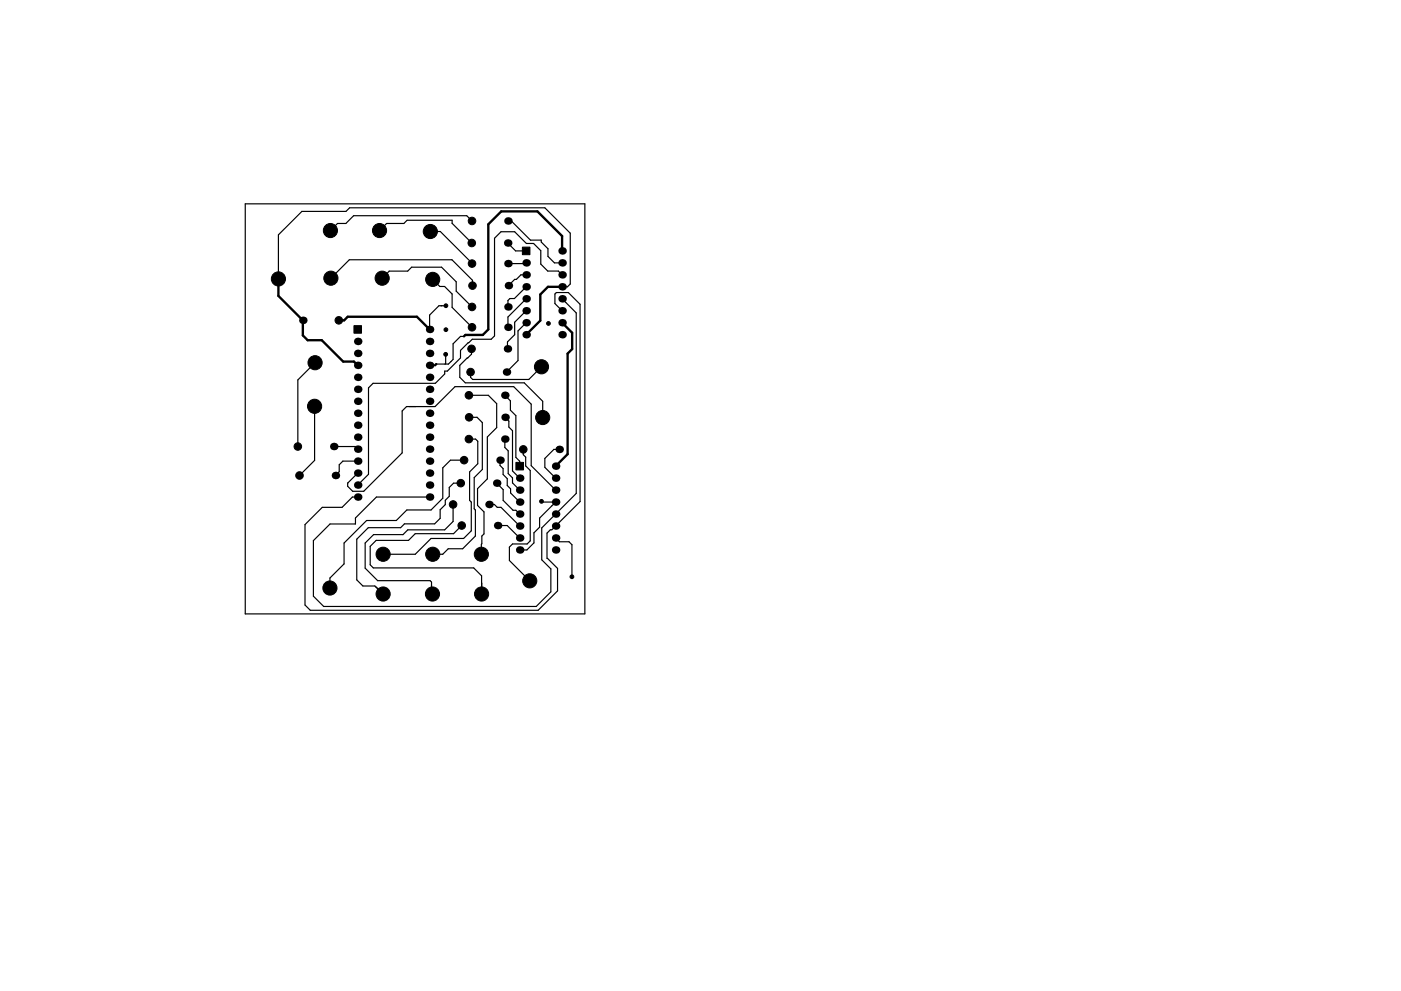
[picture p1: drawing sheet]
<svg xmlns="http://www.w3.org/2000/svg" width="297mm" height="210mm" viewBox="0 0 297 210" stroke-linecap="round" stroke-linejoin="round" font-family="sans-serif">
<g fill="none" stroke="#000" stroke-width=".25">
<path d="M52 43.2h72v87h-72zM59 59.2v-9.4l5-4.9h9.4l.7-.8h41.4l5.4 5.4v10.8l-.6 .6h-1.1M70.2 59l3.9-3.9h21.7l4.4 4.4v1.1M80.5 48.9l1.5-1.5h3.6l.7-.7h9.6v.7l4.1 4.2M81 59l1.5-1.5h3.9l.9-.8h6.3l3.1 3.1v2l3.4 3.3M91.2 49.1h2.2l6.7 6.8M91.7 59.3l1.5 1.5h1.1l1.6 1.6v2.8l4.2 4.2M100.1 46.9l-1.1-1.1h-24l-1.7 1.6h-1.7l-1.5 1.5M107.6 51.6l1.7 1.6h2.3M107.7 46.9h.7l4.1 4h2.3v.5l1.4 1.4v1.6l1.4 1.4h1.6M111.6 55.8l-.2 .1h-3.7M111.6 58.3h-1.2l-.9 1h-.4l-1.3 1.3"/>
<path d="M119.2 58.3l-.8-.8h-2.3l-1.4-1.5v-2.8l-1.6-1.5h-1.5l-2.5-2.5h-2.9l-1.3 1.3v20.8l-.8 .7h-4l-2.5 2.3v1.6l-2.8 2.8h-.5v.6l-2 2h-13.2l-1 1v18.3l-2.3 2.3M66.8 77l-3.7 3.6v14.1M91.1 77.5h1.3M94.5 69.9h.1M94.5 75.2v1.9l-.1 .1M94.5 64.9h-1.4l-2 1.9v3.1M98.4 71.4h-.8l-1.5 1.5v3.4l-1 .9h-2.6M100 74v1.1l-2.5 2.4v2.6l1.2 1.1h12.5l3.9 3.9v3.5M111.6 68.5l-1.8 1.7v6.3l-2.4 2.4M111.6 65.9l-2.5 2.5v2.6l-1.5 1.5v1.5M111.6 60.9l-2.5 2.4h-1l-.4 .4v1.4M111.6 63.4l-3.9 3.9v2.1"/>
<path d="M114.8 77.8l-2.7 2.7h-11.9l-.4-.4v-1.2M119.2 63.4l3 3v38.3l-7.3 7.3v6.8l1.9 1.9v4.9l-3.1 3.1h-45.1l-2.2-2.2v-11.8l3.6-3.5h5.4v-1.3l4.4-4.4h11.3M119.2 65.9l-1.5-1.5v-2l.3-.3h2.5l2.5 2.5v41.8l-6 6h-.3l-.7 .7v5.4l2.2 2.1v4.8l-4.1 4.1h-48.3l-1.1-1.1v-17.1l3.6-3.7h4.2l2.2-2.1h1.1M66.7 86.2v11.5l-3.2 3.2M70.8 94.7h4.5l.5 .6M75.8 97.8h-3.1l-.8 .8v1.5l-.8 .8M98.4 97.6h-2.9l-1.6 1.7v6.4l-2.5 2.5h-5.1l-2.3 2.2h-6.3l-4.8 4.8v4.4l-2.9 3v2.2M99.4 83.9h4.1l1.8 1.7v5.1l-2 2v8.9l-2.1 2.1v3.5l1.4 1.4v4.7l-.4 .4-.1 3.9M99.4 93.2h1.4l.5 .4v4.8l-1.7 1.7v6.1l.3 .3v6.1l-1.6 1.6h-6.9l-3.4 3.4h-6.8M99.5 88.5h1.6l1.2 1.2v9.9l-1.8 1.7v6.7l.3 .2v5.5l-2.7 2.7h-3.1l-1.1 1.2h-2.2M106 97.6v1.2l.7 .6v1.3l.8 .8v1.5l.8 .7v.9l1.9 1.9M107 83.9l1.2 1.1v2l1.2 1.2v8.8l.8 .9v1"/>
<path d="M107 93.2v1.7l.7 .8v4.8l1 .9v1.1l1.5 1.5M107.1 88.5l.8 .8v1.3l.8 .8v8.5l1.5 1.5M110.9 95.3v1.2l.6 .5v1.9l.9 .9v15l-.6 .6h-3.1l-.7 .7v2.8l4.3 4.3M118.6 95.3h-1.2l-1.9 2v1.9l2.3 2.2M75.8 100.4l-2.1 2.1v.7l1.1 1h2.3l8.2-8.1v-8.9l.9-.9h6l4.3-4.3h12.4l3.7 3.7v13.1l5.2 5.2M96.1 107v3.6l-1.8 1.8h-7.8l-1.1 1h-6.2l-1.8 1.8v5.3l2.7 2.7h11.1l.3 .3v2.3l.2 .2M97.7 102.5h-1.5l-1 .9v1.9l-.8 .8v1l-1.1 1v1.9l-1.1 1.1h-6.4l-.9 .9h-6.8l-2.5 2.4v8.6l1.3 1.3h2.6l1.5 1.5M97.9 111.5l-1.7 1.7h-8.2l-1.4 1.4h-6.8l-1.3 1.3v3.9l.6 .7h21.3l1.7 1.7v3.8M103.7 107h1.1l.6 .6h.8l4 4M105.3 102.5l1.4 1.4v2.3l2.1 2.1h.6l.8 .8M105.5 111.5h2l2.7 2.6M114.8 106.4l.2 .1h2.8l-3.4 3.4v1.9l-1.2 1.2v2.2l-1.5 1.5h-1.5"/>
<path d="M117.8 114.1l.8 .8h2l.7 .7v6.8M79.8 124.6l1.4 1.4"/>
</g>
<g fill="#000">
<circle cx="107.6" cy="51.6" r=".8"/>
<circle cx="107.7" cy="55.9" r=".8"/>
<circle cx="107.7" cy="46.9" r=".8"/>
<circle cx="111.6" cy="58.3" r=".8"/>
<circle cx="111.6" cy="55.8" r=".8"/>
<circle cx="119.2" cy="55.8" r=".8"/>
<circle cx="119.2" cy="53.2" r=".8"/>
<circle cx="119.2" cy="58.3" r=".8"/>
<circle cx="64.2" cy="68" r=".8"/>
<circle cx="75.8" cy="72.4" r=".8"/>
<circle cx="75.8" cy="77.5" r=".8"/>
<circle cx="75.8" cy="75" r=".8"/>
<circle cx="91.1" cy="72.4" r=".8"/>
<circle cx="91.1" cy="75" r=".8"/>
<circle cx="91.1" cy="77.5" r=".8"/>
<circle cx="91.1" cy="69.9" r=".8"/>
<circle cx="107.4" cy="78.9" r=".8"/>
<circle cx="107.6" cy="74" r=".8"/>
<circle cx="107.7" cy="69.4" r=".8"/>
<circle cx="107.7" cy="65.1" r=".8"/>
<circle cx="107.8" cy="60.6" r=".8"/>
<circle cx="111.6" cy="60.9" r=".8"/>
<circle cx="111.6" cy="68.5" r=".8"/>
<circle cx="111.6" cy="71" r=".8"/>
<circle cx="111.6" cy="63.4" r=".8"/>
<circle cx="111.6" cy="65.9" r=".8"/>
<circle cx="119.2" cy="71" r=".8"/>
<circle cx="119.2" cy="63.4" r=".8"/>
<circle cx="119.2" cy="60.9" r=".8"/>
<circle cx="119.2" cy="65.9" r=".8"/>
<circle cx="119.2" cy="68.5" r=".8"/>
<circle cx="70.8" cy="94.7" r=".8"/>
<circle cx="75.8" cy="90.2" r=".8"/>
<circle cx="75.8" cy="82.6" r=".8"/>
<circle cx="75.8" cy="97.8" r=".8"/>
<circle cx="75.8" cy="80.1" r=".8"/>
<circle cx="75.8" cy="95.3" r=".8"/>
<circle cx="75.8" cy="92.8" r=".8"/>
<circle cx="75.8" cy="87.7" r=".8"/>
<circle cx="75.8" cy="85.1" r=".8"/>
<circle cx="91.1" cy="97.8" r=".8"/>
<circle cx="91.1" cy="95.3" r=".8"/>
<circle cx="91.1" cy="87.7" r=".8"/>
<circle cx="91.1" cy="80.1" r=".8"/>
<circle cx="91.1" cy="82.6" r=".8"/>
<circle cx="91.1" cy="85.1" r=".8"/>
<circle cx="91.1" cy="90.2" r=".8"/>
<circle cx="91.1" cy="92.8" r=".8"/>
<circle cx="106" cy="97.6" r=".8"/>
<circle cx="107" cy="83.9" r=".8"/>
<circle cx="107" cy="93.2" r=".8"/>
<circle cx="107.1" cy="88.5" r=".8"/>
<circle cx="117.8" cy="98.9" r=".8"/>
<circle cx="118.6" cy="95.3" r=".8"/>
<circle cx="71.1" cy="100.9" r=".8"/>
<circle cx="75.8" cy="105.5" r=".8"/>
<circle cx="75.8" cy="102.9" r=".8"/>
<circle cx="75.8" cy="100.4" r=".8"/>
<circle cx="91.1" cy="105.5" r=".8"/>
<circle cx="91.1" cy="102.9" r=".8"/>
<circle cx="91.1" cy="100.4" r=".8"/>
<circle cx="103.7" cy="107" r=".8"/>
<circle cx="105.3" cy="102.5" r=".8"/>
<circle cx="105.5" cy="111.5" r=".8"/>
<circle cx="110.2" cy="116.7" r=".8"/>
<circle cx="110.2" cy="114.1" r=".8"/>
<circle cx="110.2" cy="101.4" r=".8"/>
<circle cx="110.2" cy="111.6" r=".8"/>
<circle cx="110.2" cy="109.1" r=".8"/>
<circle cx="110.2" cy="106.5" r=".8"/>
<circle cx="110.2" cy="104" r=".8"/>
<circle cx="117.8" cy="104" r=".8"/>
<circle cx="117.8" cy="116.7" r=".8"/>
<circle cx="117.8" cy="111.6" r=".8"/>
<circle cx="117.8" cy="114.1" r=".8"/>
<circle cx="117.8" cy="101.4" r=".8"/>
<circle cx="117.8" cy="109.1" r=".8"/>
<circle cx="117.8" cy="106.5" r=".8"/>
</g>
<g fill="#000" stroke="#000" stroke-width=".21">
<path d="M110.8 52.4h1.6v1.6h-1.6zM75 69.1h1.6v1.6h-1.6zM109.4 98.1h1.6v1.6h-1.6z"/>
<circle cx="59" cy="59.2" r="1.5"/>
<circle cx="70.1" cy="48.9" r="1.5"/>
<circle cx="70.2" cy="59" r="1.5"/>
<circle cx="80.5" cy="48.9" r="1.5"/>
<circle cx="81" cy="59" r="1.5"/>
<circle cx="91.2" cy="49.1" r="1.5"/>
<circle cx="91.7" cy="59.3" r="1.5"/>
<circle cx="100" cy="51.6" r=".8"/>
<circle cx="100.1" cy="46.9" r=".8"/>
<circle cx="100.1" cy="55.9" r=".8"/>
<circle cx="66.8" cy="77" r="1.5"/>
<circle cx="71.8" cy="68" r=".8"/>
<circle cx="94.5" cy="75.2" r=".4"/>
<circle cx="94.5" cy="69.9" r=".4"/>
<circle cx="94.5" cy="64.9" r=".4"/>
<circle cx="99.8" cy="78.9" r=".8"/>
<circle cx="100" cy="74" r=".8"/>
<circle cx="100.1" cy="65.1" r=".8"/>
<circle cx="100.1" cy="69.4" r=".8"/>
<circle cx="100.2" cy="60.6" r=".8"/>
<circle cx="114.8" cy="77.8" r="1.5"/>
<circle cx="116.3" cy="68.6" r=".4"/>
<circle cx="63.1" cy="94.7" r=".8"/>
<circle cx="66.7" cy="86.2" r="1.5"/>
<circle cx="98.4" cy="97.6" r=".8"/>
<circle cx="99.4" cy="93.2" r=".8"/>
<circle cx="99.4" cy="83.9" r=".8"/>
<circle cx="99.5" cy="88.5" r=".8"/>
<circle cx="110.9" cy="95.3" r=".8"/>
<circle cx="115.1" cy="88.6" r="1.5"/>
<circle cx="63.5" cy="100.9" r=".8"/>
<circle cx="81.2" cy="117.6" r="1.5"/>
<circle cx="91.7" cy="117.6" r="1.5"/>
<circle cx="96.1" cy="107" r=".8"/>
<circle cx="97.7" cy="102.5" r=".8"/>
<circle cx="97.9" cy="111.5" r=".8"/>
<circle cx="102.1" cy="117.6" r="1.5"/>
<circle cx="114.8" cy="106.4" r=".4"/>
<circle cx="70" cy="124.8" r="1.5"/>
<circle cx="81.2" cy="126" r="1.5"/>
<circle cx="91.7" cy="126" r="1.5"/>
<circle cx="102.1" cy="126" r="1.5"/>
<circle cx="112.3" cy="123.2" r="1.5"/>
<circle cx="121.3" cy="122.4" r=".4"/>
</g>
<path d="M59 59.2v3.6l5.2 5.2v3.2l1 1h3l4.6 4.5h2.2l.8 .8M119.2 53.2v-3.1l-5.3-5.2h-7.6l-2.8 2.7v22.3l-1.1 1.2h-3.7l-.3 .3M71.8 68h1.2l.7-.8h14.7l2.7 2.7M92.5 77.2l-.3 .3M119.2 60.9h-3l-1.6 1.6v5.5l-3 3M119.2 68.5l2.1 2.1v3.5l-1 .9v21.4l-2.5 2.5" fill="none" stroke="#000" stroke-width=".5"/>
</svg>
